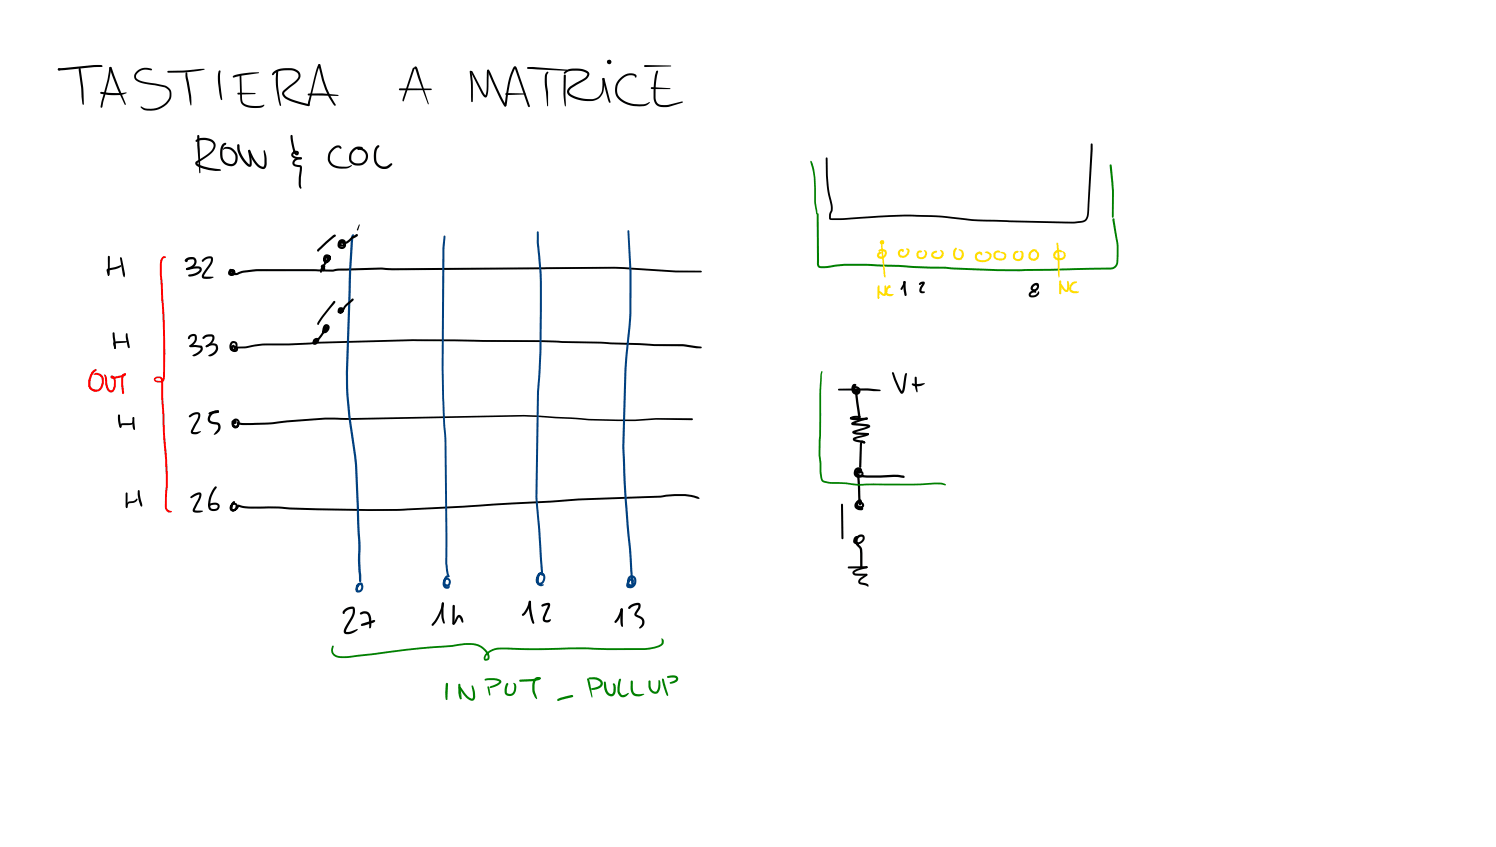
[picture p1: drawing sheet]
<svg xmlns="http://www.w3.org/2000/svg" width="449mm" height="254mm" viewBox="0 0 449 254" stroke-linecap="round" stroke-linejoin="round" font-family="sans-serif">
<g fill="#000">
<path d="M30.3 19.8l.2-.2 .2 .3-.2 .2zM95.6 19.3l.2-.1 .3 .3a29.3 29.3 0 0 0 4.6 11.9l-.1 .3-.4-.1a27.3 27.3 0 0 1-4.7-11.9zM193.3 19.6l8.1 .2-7.9 .3-.2-.1zM17.4 20.6l10.7-1.1h2.2l.4 .3-.2 .3-12.7 1-.4-.1zM23.7 20.5l.5 .2 .8 5.6 .2 5-.2 .2-.3-.4-.2-2.1-.2-2.7-.7-5.4zM32.8 20.2l.3-.1 .3 .3-.6 3.4-2.1 8.3-.3 .2-.2-.2 .2-1.5 1.8-6.6zM30.1 27.6l5.7 .3 2.1-.2 .1 .2a10.4 10.4 0 0 1-5.6 .6l-2.1-.4-.3-.3zM33 20.1l.4 .3-.2 .2-.4-.2zM32.9 20.1h.4l.3 .4 4.1 10.6-.1 .4-2.4-4.8-2.4-6.3zM41 21.4l1-.7 1.1-.3h1.4l.9 .2 .2 .2-.2 .3-1-.2a2.65 2.65 0 0 0-3.6 2.4l.1 .1a3.7 3.7 0 0 0 2.7 1.2l5.9 1.1a2.93 2.93 0 0 1 1.2 4.7 6.7 6.7 0 0 1-8.1 2.2l-.4-.5 .2-.2a6.3 6.3 0 0 0 8.2-2.2 2.3 2.3 0 0 0-1.2-3.5l-4-.7a7.2 7.2 0 0 1-4.9-1.7 1.8 1.8 0 0 1 .5-2.4zM50.3 21.3l4.6-.1 5.1-.5 1.4 .1a15.6 15.6 0 0 1-5.6 .9l-5.3 .1-.2-.1zM55.7 21.7l.5 .1 1.1 6.9v2.9l-.4-1.3-1.2-6.7z"/>
<path d="M65.6 21.3l.5-.1a33 33 0 0 0 .6 8.6l-.2 .2a18.7 18.7 0 0 1-1.1-6.5zM70 22.7l3.8-.8 3.5-.2 .4 .1-7.6 1.5-.3-.3zM71.3 27.9h5.2l.2 .1-.3 .2-4.9 .2-.2-.1zM71.9 22.4l.3-.1 .2 .2 .2 7a2.05 2.05 0 0 0 2.3 2.2l2.9 .1 1.4-.4 .1 .1-.7 .7-1.8 .2a4.7 4.7 0 0 1-4.4-1.4l-.3-1.4zM81.9 21.7a7.5 7.5 0 0 1 7-.8 2.06 2.06 0 0 1 1.3 1.9 2.06 2.06 0 0 1-1.2 1.8l-3.7 3.3a1.25 1.25 0 0 0 1.1 1.4l2.1 .8 4.3 1.2a.54 .54 0 0 1-.4 .5 .54 .54 0 0 1-.6-.1 13.6 13.6 0 0 1-6.8-2.7 1.25 1.25 0 0 1 0-1.8l3.2-2.6a2.11 2.11 0 0 0 1.3-2.3 2.36 2.36 0 0 0-2.3-1.2 6.1 6.1 0 0 0-4.9 1l-.2 .3-.4 .1-.1-.3zM82.9 21.1l.5 .1v.2v4.3l.9 5.9-.2 .2a18.9 18.9 0 0 1-1.3-6l-.1-2.4zM95.6 19.3h.4l.1 .2-.8 1.9-2.4 10.1-.4 .3-.3-.3 .2-1 2.4-9.2zM92.4 28.1a34.8 34.8 0 0 1 9.1 .4l-.1 .3h-.2l-8.6-.2h-.2zM119.7 26.6h9.6l.3 .2-.3 .2-9.4 .1-.2-.1zM124.4 20l.1-.1a.75 .75 0 0 1 .8 .8l3.3 10.4-.1 .2-3.1-8-.9-2.8 .2-.1-.2 .3-.3-.2zM123.8 20.4l.3-.1 .2 .3-3.4 9.8-.2-.2 .1-.7zM141 21.3l.4 .1 .4 2.9v6.1l-.2 .2-.3-.2z"/>
<path d="M141.3 21.3l.4 .1 3.9 7.3 .4-1.9 .1-5.5 .1-.4 .4 .1-.1 5.9-.3 1.6a.66 .66 0 0 1-.6 .7 .66 .66 0 0 1-.7-.5l-3.7-7.1zM146.2 21l.4-.1 .4 .7 3.4 7.3 1.5 2.7-.1 .3h-.3l-.3-.2-1.4-2.5-3.7-8zM154.2 20l.4-.1 .5 .6 3.9 11.3-.3 .3-.3-.2-4.1-11.5h.3l-1.5 3.8-1.1 7.2a.38 .38 0 0 1-.3 .5 .38 .38 0 0 1-.5-.3l1.1-6.5a14.8 14.8 0 0 1 1.9-5.1zM151.6 28l6.1 .2-5.8 .3-.3-.1zM158.2 20.2l1.9-.1 10 .8 .1 .2-.2 .1-11.6-.5-.3-.3zM164 21.6l.3-.1 .2 .2-.4 .8-.1 1.1 .4 4-.1 4.3-.9-7.6 .1-1.7zM169.2 21.7a5.2 5.2 0 0 1 4.6-1.1 3.1 3.1 0 0 1 3 1.5 2.75 2.75 0 0 1-2.1 2.4l-3.3 1.9a1.04 1.04 0 0 0-.7 1.1 1.04 1.04 0 0 0 .8 .9 9.7 9.7 0 0 0 7.7 .8l.6-.5 .7-1.1 .2-4 .3-.2 .3 .3-.2 3.2a4.1 4.1 0 0 1-5 3.4 7 7 0 0 1-5.9-2.4 1.72 1.72 0 0 1 .8-2l3.8-2.2a1.77 1.77 0 0 0 1.3-1.6 6.6 6.6 0 0 0-6.1-.4l-.6 .4-.3-.2zM169.2 22.4h.4l.1 .3-.1 9.2-.6-3.7zM180.8 23.4l.4 .1v.4h-.4zM180.8 23.5l.5 .1 1.8 6.9-.1 .3-.3-.1-.3-.7zM186 23.5a3.6 3.6 0 0 1 4.9-.9l-.1 .6h-.3l-.1-.4a4.2 4.2 0 0 0-5.2 5.2l.1 .2a5.8 5.8 0 0 0 4.8 3l2.8 .1 1.9-.7 .1 .2a2.71 2.71 0 0 1-2 1 9 9 0 0 1-6.9-1.6 4.4 4.4 0 0 1 0-6.7zM195.3 26.2l5.8 .4-5.6 .1-.3-.3z"/>
<path d="M196.8 21.4l.5-.2a27.2 27.2 0 0 0-.5 9.1 2.2 2.2 0 0 0 2.8 1.2l5-1.1 .3 .2-4.3 1.4a3.7 3.7 0 0 1-4.1-1.1l-.1-.2a21.2 21.2 0 0 1 .4-9.3zM58.8 42a4.1 4.1 0 0 1 5.8 1.2 3.8 3.8 0 0 1-2.3 3.7l-3.1 2 .4 .4a15.7 15.7 0 0 0 6.5 1.4l.1 .5a11.1 11.1 0 0 1-7.2-1.5 .8 .8 0 0 1-.1-1.3l2.2-1.4a4.8 4.8 0 0 0 3-3.3v-.1a1.72 1.72 0 0 0-1.8-1.5l-2.1-.1-1.3 .6-.3-.4zM59.2 40.6l.3-.1 .3 .3 .3 11-.2 .2-.1-.2-.6-8.2zM66.8 43.2l.8-.4 .3 .3-.2 .3a2.16 2.16 0 0 0-1 2.6 2.43 2.43 0 0 0 .8 2.6 2.43 2.43 0 0 0 2.7 .2 2.6 2.6 0 0 0-.1-3.2 2.6 2.6 0 0 0-3.1-.7l-.1-.1a1.47 1.47 0 0 1 2.2-.6 3.1 3.1 0 0 1 2.2 2.5 3.1 3.1 0 0 1-1.4 3.1 3.3 3.3 0 0 1-3.9-4.2l.2-1.3zM71.2 43.3h.5l.2 1.2a8.2 8.2 0 0 0 3 4.9l-.5-4.2 .3-.3 .4 .3 .4 3.7a.84 .84 0 0 1-.5 1.1 .84 .84 0 0 1-1-.4 9.1 9.1 0 0 1-2.8-5.1zM74.5 45h.5l1 2.1a4.2 4.2 0 0 0 3 2.9l.3-.8-.3-4 .2-.2 .2 .2a7.1 7.1 0 0 1 .4 4.9 1.15 1.15 0 0 1-2 .3l-.8-.7-1.1-1.4-1-2zM87.2 40.5l.2-.1 .4 .3a13 13 0 0 0 1.1 5.1l.1 .2 .1-.2-.7 .1-.4 .6 .5 .4 1 .2a.67 .67 0 0 1 1 .6 2.34 2.34 0 0 1-3.1-1.3v-.2a1.23 1.23 0 0 1 1-1 1.23 1.23 0 0 1 1.3 .6 .74 .74 0 0 1-.8 .8 .74 .74 0 0 1-.7-.8l-.8-2.9zM88.2 47.8l.9-.5h1.4v.4l-.7 .1a1.1 1.1 0 0 0-1.4 1.3l1.8 .5 .3 .3-.3 5.2 .3 1.3-.3 .2-.4-.5-.2-1 .4-5-1.3-.1a1.16 1.16 0 0 1-1-.9 1.16 1.16 0 0 1 .5-1.3zM99.5 44.6a1.76 1.76 0 0 1 2.9-.4l-.2 .5-.5-.4a2.86 2.86 0 0 0-2.6 2.1 2.86 2.86 0 0 0 1.3 3.1l1.4 .4 2 .1 1.6-.5 .2 .1-1.1 .8a7.8 7.8 0 0 1-4.4-.3 3.3 3.3 0 0 1-.6-5.5zM105.7 44.9l1.5-.9h1.3l.3 .4-.3 .3-.7-.1a2.44 2.44 0 0 0-2.2 1.4 2.44 2.44 0 0 0 .3 2.5 2.25 2.25 0 0 0 3 .1 2.25 2.25 0 0 0 .4-3 1.87 1.87 0 0 0-1.9-.6l-.2-.2a2.22 2.22 0 0 1 2.5 .3 2.22 2.22 0 0 1 .6 2.4 3 3 0 0 1-2.6 2.1 3 3 0 0 1-3-1.7l.2-1.9zM112.9 43.9l.6-.4 .3 .4a4.6 4.6 0 0 0-.2 5.4 2.35 2.35 0 0 0 2.5 .5l1.1-.8h.4v.5l-.7 .6a3.2 3.2 0 0 1-3.6-.1 3.2 3.2 0 0 1-1.2-3.4l.2-1.6zM107.7 67.3l.2 .2-.7 1.7-.2-.3z"/>
<path d="M69 80.8l.5-.1-.1 .9h-.4zM69 80.7l.5 .1v.5h-.5zM68.9 80.8l.6-.1 .1 .3-.5 1 .4-.2 .3-.5-.4 .5 .3 .3 .3-.5 .9 .3 1.7-.7 4.3-.5 23 .2 1.7-.4 12.7-.3 4 .2 66.1-.4 18.3 1.1 7.6 .1 .2 .2-.2 .3h-7.6l-18.3-1.1-66.1 .4-4-.2-12.7 .4-1.8 .3-22.9-.2-4.2 .5-1.1 .5a1.16 1.16 0 0 1-1.3 .2 1.16 1.16 0 0 1-.7-1.2 .7 .7 0 0 1 1.1 .2 .7 .7 0 0 1-.4 1l-.6 .2-.6-.1-.3-.4v-.6a.81 .81 0 0 1 .8-.9 .81 .81 0 0 1 .8 .9 .99 .99 0 0 1-.9 1 .99 .99 0 0 1-1.1-.8zM69.3 102.5a1.31 1.31 0 0 1 1.8 .3 1.31 1.31 0 0 1-.2 1.8 .84 .84 0 0 1-1 .7 .84 .84 0 0 1-.6-1.1v-.1a.55 .55 0 0 1 .5-.7 .55 .55 0 0 1 .6 .7l-.5-.2 .2 .1-.2 .7 .7-.8-.1-.9a.94 .94 0 0 0-1.1 .5 .94 .94 0 0 0 .3 1.2l1 .2 .1-.8 .1 .3-.1 .2a.46 .46 0 0 1-.5-.4 .46 .46 0 0 1 .3-.5 .46 .46 0 0 1 .5 .3l.3 .7a1.16 1.16 0 0 1-.9 .9 1.16 1.16 0 0 1-1.2-.4 1.96 1.96 0 0 1 0-2.7zM70.1 104.1l3.5-.2 5.3-.9h7.7l8.7-.5 28.6-.8 38.4 .3 17.9 .5 16.1 .7h8.6l5.3 .7 .3 .3-.3 .3-1.3-.1-4.2-.6h-8.4l-16.1-.8-17.9-.4-38.4-.3-28.6 .7-8.7 .6h-7.9l-5.2 .9h-3.2zM69.5 126.3l.2-.2 .2 .2 .2 1.1 .4 .4 .5-.1 .3-.9-.2-.5-.5-.2-.3 .4v1l.6 .1 .2-.9 .3-.1 .3 .3v.5a1.14 1.14 0 0 1-1.6 .7 1.14 1.14 0 0 1-.4-1.7 1.22 1.22 0 0 1 1.8-.7 1.22 1.22 0 0 1 .3 1.9l-.7 .8h-.9a1.54 1.54 0 0 1-.8-1.5zM71.1 126.8l.5-.1v.4l-.5 .1zM71.3 126.6l1.9 .3 7.3-.2 5.6-.6 11.4-.9 8.4 .2 51.3-1 17.7 1a148.4 148.4 0 0 0 21.9 0h10.8l.3 .3-.3 .3-10.8-.1a140.9 140.9 0 0 1-25.7-.3l-13.9-.7-51.3 1-8.3-.1-11.4 .9-4.8 .5-6.5 .3-3.5-.2-.3-.4zM69.7 150.5l.5-.3 .3 .4-.6 1v1.2l.4-.1 .3-.5v-.7l-.3-.1a.91 .91 0 0 0-.7 1.2l.4 .1a2.02 2.02 0 0 0 1.4-1.3l.1-.1a13 13 0 0 0 5.4 .6h6.6l3.4 .3a565.2 565.2 0 0 0 33.6 .4l44.7-2.5 8.3-.6 24.6-.9a25.2 25.2 0 0 1 11.2 .4l.6 .4-.2 .2a21.1 21.1 0 0 0-11.6-.4l-24.5 .9-8.3 .6-44.8 2.5a368.5 368.5 0 0 1-33.6-.4l-3.4-.3h-9.4l-2.6-.6 .2-.1a1.59 1.59 0 0 1-1 1.4 1.59 1.59 0 0 1-1.8-.5 1.3 1.3 0 0 1 .6-1.7 1.3 1.3 0 0 1 1.7 .5 1.32 1.32 0 0 1-.4 1.5 1.32 1.32 0 0 1-1.5 .1 2.66 2.66 0 0 1 .4-2.6z"/>
<circle cx="17.8" cy="20.8" r=".38"/>
</g>
<g fill="#000">
<path d="M182.3 18.2h.5l-.2 .6-.4-.4z" fill-rule="evenodd"/>
<path d="M182.3 18.2h.5v.4l-.5 .3z" fill-rule="evenodd"/>
<path d="M70.3 126.4l.2 .2-.1 .1z" fill-rule="evenodd"/>
<circle cx="182.7" cy="18.5" r=".34"/>
<circle cx="182.7" cy="18.6" r=".71"/>
<circle cx="70.3" cy="126.5" r=".71"/>
<circle cx="70.4" cy="126.5" r=".12"/>
</g>
<g fill="#004080">
<path d="M105.6 70.4l.3-.2a.66 .66 0 0 1 .1 1l-.6 9.8-1 34.8a158 158 0 0 0 2.4 20.9l1.4 26.7-.1 4.7 .3 6.1-.4 .4-.3-.4-.3-6.1 .1-4.7-.6-13.2a100.1 100.1 0 0 0-1.4-17.9 134.4 134.4 0 0 1-1.7-16.9l.9-34.4 .5-9.1z"/>
<path d="M107.1 175.1l.2-.1a1.19 1.19 0 0 1 1.5 .2 1.19 1.19 0 0 1 0 1.6l-.7 .8a.95 .95 0 0 1-1.3-.2 .95 .95 0 0 1 0-1.2 1.65 1.65 0 0 1 1.7-1.5l.2 .5-.8 .3-.6 1.5h.5l.4-.4 .1-.9-.5-.2-.4 .5-.2 .7 .3 .3-.1 .2-.5-.1-.2-.4 .1-1z"/>
<path d="M133.1 70.7h.4l.1 .2-.3 4.1-.3 35.8 .4 12.9 .5 8.2 .3 37 .6 3.9-.3 .3-.5-1-.4-3.2-.3-37-.5-8.2-.3-12.9 .2-35.8z"/>
<path d="M133.6 172.8l.5-.3 .6 .1a.44 .44 0 0 1-.1 .4 .44 .44 0 0 1-.4 .2l-.5 .7-.1 1 .5 .4 .5-.4v-.7l-.6-.3-.4 .4-.2 1 .3 .6h.8a.29 .29 0 0 1 .5-.1 .29 .29 0 0 1-.2 .5 1.27 1.27 0 0 1-1.5 0 1.27 1.27 0 0 1-.5-1.3l.1-.7a1.26 1.26 0 0 1 1.8-.9 1.26 1.26 0 0 1 .3 2.1 1.18 1.18 0 0 1-1.6 .2 1.18 1.18 0 0 1-.4-1.5z"/>
<path d="M161.1 69.4h.2l.3 .3v3.1l.9 12.1-.1 20.5-.7 12.2-.5 31.5 1.7 23.1-.1-.2 .2 .3-.3 .3-.4-.6-1.7-22.9 .5-31.5 .7-12.2 .1-11.5v-11.8l-.9-9.3z"/>
<path d="M162.5 172.1h.4v.4h-.5z"/>
<path d="M161.6 171.8a.74 .74 0 0 1 .9-.2 .74 .74 0 0 1 .4 .9h-.4l-.3-.3-.6 .7-.3 1.4 .6 .4a1.51 1.51 0 0 0 .8-2.3h-.5l-.4 .4-.2 1.9 .4 .4 1.1 .3a1.26 1.26 0 0 1-1.3 .3 1.26 1.26 0 0 1-.8-1.1 3.3 3.3 0 0 1 .4-2.4 1.26 1.26 0 0 1 1.7-.3 1.26 1.26 0 0 1 .5 1.6 1.56 1.56 0 0 1-.9 1.7 1.56 1.56 0 0 1-1.8-.3 2.85 2.85 0 0 1 .7-3.1z"/>
<path d="M188.3 69.1h.4a193.6 193.6 0 0 1 .7 25.6l-1.5 16.1-.6 23.1 .1 2.7a399.4 399.4 0 0 0 2.1 30.9l.5 7.2-.3 .4-.3-.2-.1-.6-.4-6.7a417.9 417.9 0 0 1-2.2-33.7l.6-23.1 1.5-16.1a195.2 195.2 0 0 0-.6-25.4z"/>
<path d="M188.6 172.9a1.36 1.36 0 0 1 1.5-.3 1.36 1.36 0 0 1 .8 1.3 1.96 1.96 0 0 1-2.6 2.4 1.37 1.37 0 0 1 .1-2.3l.6-.5a.89 .89 0 0 1 1.1 .3 .89 .89 0 0 1-.1 1.1l-.5 .2v-1h-.3l-.6 .8-.1 .7h1l.7-.8-.1-1.2-.3-.3-.5-.1a1.52 1.52 0 0 0-.5 1.9l.6 .1 .6-.4 .2 .5-.6 .5a1.13 1.13 0 0 1-1.3-.2 1.13 1.13 0 0 1-.2-1.3z"/>
<circle cx="189.7" cy="174.8" r=".3"/>
</g>
<path d="M95.4 74.6l4.5-4 .4-.3 .4 .1-.1 .6-4.9 4.2v-.2l-.1 .4-.2 .1a.46 .46 0 0 1-.3-.4 .46 .46 0 0 1 .3-.5zM101.7 72.1l.7-.4 .7 .1a1.08 1.08 0 0 1 .4 1.7 1.08 1.08 0 0 1-1.7 0l.2-.9 .8-.4 .3 .4-.5 .2-.2 .5 .6-.2 .1-.6-.7-.1-.4 .4-.1 .8 .5 .4 .6-.1 .2-.6-.6-.5a.73 .73 0 0 1 .8-.2 .73 .73 0 0 1 .4 .8l-.1 .5-.4 .5-1.2 .2a1.48 1.48 0 0 1-.4-2.5zM102.7 72.5h1.1l1.7-1.5 1.4-.8 .4 .1-.1 .5-1.4 .8-1.7 1.4-1.3 .1zM102.7 72.5l.5 .1-.1 .4-.5-.1zM100 90.3h.5v.5l-3.6 4.5-1.3 2.1h-.3l-.1-.4 .5-1zM97.3 76.6a1.19 1.19 0 0 1 1.7 .1 1.19 1.19 0 0 1-.2 1.7 .97 .97 0 0 1-1.3 .3 .97 .97 0 0 1-.4-1.3 .97 .97 0 0 1 1.4-.3l.1 .9-2.1 3.5a.34 .34 0 0 1-.5 .1 .34 .34 0 0 1 .1-.5l1.9-3.3-.1-.4-.1 .1-.1 .8 .4-.1 .3-.4 .1-.7-.5-.1-.3 .2v.7l.6-.1 .3-.6h-.7a.66 .66 0 0 1 .4-.6 .66 .66 0 0 1 .7 .1 1.19 1.19 0 0 1-.3 1.7 1.19 1.19 0 0 1-1.7-.5v-.7zM96.4 80.4a.35 .35 0 0 1 .6 0 .35 .35 0 0 1-.2 .5h-.5zM101.6 92.3l.3-.1a.91 .91 0 0 1 1.2 .3 .91 .91 0 0 1-.3 1.2 .91 .91 0 0 1-1.2-.1l.4-.9 .5-.2 .3 .3-.6 .6h.2l.1-.6h-.5l-.1 .7 .5-.4 1.3-1.8 1.8-1.7h.5v.4l-1.9 1.7-.9 1.4a1.28 1.28 0 0 1-1.6 .8 1.12 1.12 0 0 1 0-1.6zM94 102l.3-.1 .2 .3-.3 .3zM94.2 101.7a.89 .89 0 0 1 1.2-.1 .89 .89 0 0 1 .1 1.3 .89 .89 0 0 1-1.3 0l-.3-.5 .1-.5 .5 .1v.3l.3 .1 .4-.5-.6 .2-.3 .7h.3l.3-.5-.3 .3a.42 .42 0 0 1 0-.7 .42 .42 0 0 1 .7 .2 .86 .86 0 0 1-.4 1.2 .86 .86 0 0 1-1.1-.3 .86 .86 0 0 1 .3-1.2zM97.2 97.5a1.07 1.07 0 0 1 1.6 .2 1.07 1.07 0 0 1-.3 1.5 1.07 1.07 0 0 1-1.8 .4 1.09 1.09 0 0 1 .3-1.4 1.09 1.09 0 0 1 1.3 0l-.1 .5-2.8 3.5a.53 .53 0 0 1-.5 .4 .53 .53 0 0 1-.5-.5l1-.7 2.3-3.1 .2 .2-.4 .2-.2 .6 .6-.3 .3-1-.5-.1-.6 .9a.9 .9 0 0 1 .1-1.3z" fill="#000"/>
<g fill="#000">
<path d="M96.9 79.8l.2 .2-.2 .2-.2-.2z" fill-rule="evenodd"/>
<path d="M96.8 79.7h.3v.3h-.4z" fill-rule="evenodd"/>
<path d="M96.7 79.8l.4-.1 .1 .3-.4 .1z" fill-rule="evenodd"/>
<circle cx="96.9" cy="80" r=".71"/>
<circle cx="96.9" cy="80.7" r=".71"/>
</g>
<g fill="#008000">
<path d="M245.1 64l.2-.1 .2 .3 .1 14.9 .3 .7h2l5.3-.7h6l26.3 1.1a614.6 614.6 0 0 0 47.5 .1l.8-.2 .5-.3 .5-.7 .1-.8 .1-4.7-1.3-7.4v-.4l.3-.4 .3 .4 1.1 7.2 .1 5a2.42 2.42 0 0 1-2.5 2.8l-17.8 .4a329.9 329.9 0 0 1-30.9-.5l-23.9-1h-7.1l-2.8 .3a9.7 9.7 0 0 1-4.9 .2l-.4-.4-.2-.7z"/>
<path d="M243 48.4l.2-.2 .2 .1 .3 .6 .9 4.3 .1 7.4 .5 2.9-.2 .8-.2-.2-.5-3.3-.3-7.9z"/>
<path d="M332.9 49.4h.4l.2 .3 .6 7.6v7.7l-.3 .3-.3-.3 .1-7.5z"/>
</g>
<path d="M247.8 47.3l.2-.1 .2 .3 .3 8 1.2 5.7a5 5 0 0 1-.5 3.4v.9l8.9-.4a126.2 126.2 0 0 1 16.2-.7 163 163 0 0 1 19.2 1.4l26 .7 4.7-.2a1.93 1.93 0 0 0 1.9-2.3l1.1-20.7 .2-.3 .3 .3 .1 1.5-1.1 18.9a2.61 2.61 0 0 1-2.5 3.1l-4.7 .2-21.3-.5a100.3 100.3 0 0 1-16.3-1.3l-8.2-.3a149 149 0 0 0-18.3 .9l-3.2 .2-3.3-.1a2.26 2.26 0 0 1 0-2.3l.3-.6v-1.1l-1-4.4-.4-4.6z" fill="#000"/>
<g fill="#fd0">
<path d="M263.6 75l.6-.3 1 .1a1.58 1.58 0 0 1 .5 2.1 1.58 1.58 0 0 1-2.1 .6l-.5-.4v-.7a.88 .88 0 0 1 .5-.8 .88 .88 0 0 1 1 .2l-.8 .6-.1 .3 .3 .2a.96 .96 0 0 0 1.2-.3 .96 .96 0 0 0-.1-1.2l-.9-.1-.5 .2-.2-.3z"/>
<path d="M269.7 75l.4-.3a.57 .57 0 0 1 .8 0 .57 .57 0 0 1-.1 .9l-.2-.4-.6 .4v.6l.3 .4a1.39 1.39 0 0 0 1.8-1.6l-.3-.3a.67 .67 0 0 1 .9 0 .67 .67 0 0 1 0 .9 1.77 1.77 0 0 1-1.4 1.7 1.77 1.77 0 0 1-2-1.1l.1-.7z"/>
<path d="M275.2 75.4l1-.3 .4 .3-.3 .3-.6 .1-.2 .4 .1 .7 .8 .2 .6-.1 .3-.4 .2-.5-.1-.6a.29 .29 0 0 1-.2-.3 .29 .29 0 0 1 .3-.3 .29 .29 0 0 1 .3 .3 1.61 1.61 0 0 1-.7 2.4 1.61 1.61 0 0 1-2.2-1.2z"/>
<path d="M279.6 75.6l.7-.3h.7l-.1 .5-.8 .3-.1 .5 .6 .4h1.1l.5-.2 .3-.7-.2-.6-.4-.4a1.01 1.01 0 0 1 1.2 .5 1.01 1.01 0 0 1-.2 1.3 2.05 2.05 0 0 1-3.6-.5z"/>
<path d="M286.5 74.4h.4v.4a2.16 2.16 0 0 0-.2 2.2l.4 .3a.92 .92 0 0 0 1.4-.8l-.1-.9-.9-.7a1.13 1.13 0 0 1 1.6 1 1.64 1.64 0 0 1-.8 2 1.64 1.64 0 0 1-2.1-.5 2.6 2.6 0 0 1 .3-3z"/>
<path d="M292.8 75.9a1.02 1.02 0 0 1 1-.4 1.02 1.02 0 0 1 .9 .7l-.3 .4-.4-.5h-.3l-.6 .5a1.06 1.06 0 0 0 1.2 1.4 1.83 1.83 0 0 0 2.6-1.3l-.5-.6-1-.5 1.1-.1a1.47 1.47 0 0 1 1 1.6 1.47 1.47 0 0 1-1.3 1.3 2.77 2.77 0 0 1-3.7-.8l-.1-1z"/>
<path d="M298.4 75.5l.9-.4h.5l.3 .3-.4 .4h-.8l-.3 .5a1.1 1.1 0 0 0 .4 1.1 1.1 1.1 0 0 0 1.1 .1l.8-.1 .4-.8-.2-.4-1-.5a1.17 1.17 0 0 1 1.4 .2 1.17 1.17 0 0 1 .2 1.4l-.1 .2a2.31 2.31 0 0 1-3.6-.6v-.8z"/>
<path d="M304.3 75.5l.9-.3 .3 .3-.7 .4-.3 .5a.96 .96 0 0 0 .7 1.3 .96 .96 0 0 0 1.1-.8v-1.1l-.4-.3a.67 .67 0 0 1 .8-.2 .67 .67 0 0 1 .3 .8v.8a1.6 1.6 0 0 1-2.4 1.2 1.6 1.6 0 0 1-.3-2.6z"/>
<path d="M309 75.4l.9-.6 1 .1v.4l-.9 .1a1.09 1.09 0 0 0-1 1.1 1.09 1.09 0 0 0 1 1.1l.7-.3 .3-.5v-.8l-.5-.6a1.02 1.02 0 0 1 1.1 .4 1.02 1.02 0 0 1 0 1.1 1.63 1.63 0 0 1-2.4 1.1 1.63 1.63 0 0 1-.2-2.6z"/>
<path d="M316.4 75.4a1.5 1.5 0 0 1 1.7-.4l.5 .4-.1 .2h-1.3a.93 .93 0 0 0-.7 1.1 .93 .93 0 0 0 1.2 .7l.8-.1 .5-.4v-.9l-.5-.6a1.19 1.19 0 0 1 1.1 .7 1.19 1.19 0 0 1-.2 1.3l-.7 .5-1 .1a1.52 1.52 0 0 1-1.7-.8 1.52 1.52 0 0 1 .4-1.8z"/>
<path d="M264.3 72.9l.2-.2 .1 .2 1.1 10.1-.3 .2-.3-.6z"/>
<path d="M263.4 85.6l.4 .2-.1 3.6-.2 .2-.2-.2z"/>
<path d="M263.5 89.1l.2 .3-.2 .2-.2-.2z"/>
<path d="M263.3 87.3l.5-.1 1.4 .9 .1-2.3 .3-.2a2.8 2.8 0 0 1 .2 2.6 .77 .77 0 0 1-.6 .6 .77 .77 0 0 1-.8-.4l-.9-.7 .2-.1v1.8l-.2 .2-.2-.2z"/>
<path d="M266.2 85.9l.3-.2a.37 .37 0 0 1 .5-.1 .37 .37 0 0 1 .2 .4 .31 .31 0 0 1-.3 .4 .31 .31 0 0 1-.3-.4l.3 .1a1.54 1.54 0 0 0-.6 1.9l1.3 .2a.28 .28 0 0 1 .4 .3 .28 .28 0 0 1-.4 .2 1.58 1.58 0 0 1-2-.6 2.36 2.36 0 0 1 .6-2.2z"/>
<path d="M317 72.8l.4 .2 .4 3.7v6.1l-.2 .4-.2-.4z"/>
<path d="M317.8 84.2l.2-.1 .3 .3v3.6l-.2 .2-.4-.5z"/>
<path d="M317.9 85.1l.2-.1 .3 .3-.1 2.7-.2 .2-.3-.2z"/>
<path d="M317.9 85.1h.4l1.1 1.5 .5 .3 .1-2.5 .3-.2 .4 .8v1.5a.96 .96 0 0 1-.8 1 .96 .96 0 0 1-1.1-.7l-.9-1.3z"/>
<path d="M321.5 84.8l.8-.4h.6l.2 .2-.9 .4a1.23 1.23 0 0 0-.9 1 1.23 1.23 0 0 0 .5 1.2l1.7 .2a.54 .54 0 0 1-.6 .6h-.8a1.6 1.6 0 0 1-1.5-1.3 1.6 1.6 0 0 1 .8-1.7z"/>
<circle cx="318.1" cy="88" r=".26"/>
</g>
<g fill="#fd0">
<path d="M264.4 72.7l.2-.2 .2 .2-.2 .2z" fill-rule="evenodd"/>
<path d="M264.4 72.6l.2-.1 .2 .2-.2 .2z" fill-rule="evenodd"/>
<circle cx="264.6" cy="72.7" r=".71"/>
</g>
<g fill="#000">
<path d="M55.6 77.7a2.02 2.02 0 0 1 3.3 .2 2.49 2.49 0 0 1-2.3 3h-.7a1.09 1.09 0 0 1 1.1-.9 1.35 1.35 0 0 0 1-2.2h-1.1l-.8 .5-.1-.4 .3 .4a.47 .47 0 0 1-.7 .2 .47 .47 0 0 1 0-.8zM60.7 77.8a2.15 2.15 0 0 1 3.1-.5l.1 .8-.3 1-2.4 3.8 2.7 .1 .1 .3a4.4 4.4 0 0 1-2.9 .3 1 1 0 0 1-.2-1.8l2-2.8 .4-1.1a.41 .41 0 0 0-.2-.5 .41 .41 0 0 0-.5 .1l-.9 .4-.7 .6a.35 .35 0 0 1-.4-.2 .35 .35 0 0 1 .1-.5zM55.8 80.5l3.5-.6a1.04 1.04 0 0 1 1.2 .7 1.04 1.04 0 0 1-.5 1.2 4.4 4.4 0 0 1-3.5 1l-.1-.2 .3-.3a3.5 3.5 0 0 0 3.1-1.3v-.4l-.5-.1-3.2 .5-.2-.1zM271.1 84.4a.54 .54 0 0 1 .5 .3 .54 .54 0 0 1-.2 .7l-.8 1.4-.4 .1-.1-.3zM271.2 84.3l.4 .3-.2 .3-.4-.3zM271.1 84.4h.4l.1 .2 .4 3.8-.4 .4-.3-.3-.3-1.6zM275.7 85l.3-.3a.74 .74 0 0 1 1.1-.2 .74 .74 0 0 1-.1 1.2l-.5 .8-.1 .8 1 .2a.95 .95 0 0 1-1.5 .1l-.2-.5 .2-.9 .9-1.4 .2 .3-1.1 .4-.3-.3zM309 87.5a1.25 1.25 0 0 1 1.9 0l-.3 .3-1 .1-.4 .6a1.69 1.69 0 0 0 1.9-.6l.4-.6a1.11 1.11 0 0 1-.9 1.8l-1.3 .1a.88 .88 0 0 1-.7-.7 .88 .88 0 0 1 .4-1zM309.6 85.4a1.05 1.05 0 0 1 1-.6 1.05 1.05 0 0 1 1 .7l-.3 .2-.3-.3 .1 .1-.8 .2-.4 .5-.1 .4 .5 .1 .5-.2 .4-.7-.4-.2a.58 .58 0 0 1 .9 .1 .58 .58 0 0 1-.2 .8l-.7 .7-.9 .1a1.04 1.04 0 0 1-.8-.8 1.04 1.04 0 0 1 .5-1.1zM56.7 100.7a1.3 1.3 0 0 1 1.3-.6 1.3 1.3 0 0 1 1 .8 2.93 2.93 0 0 1-1.7 3.1l.1-.2-.3 .3a.47 .47 0 0 1-.3-.6 .47 .47 0 0 1 .6-.3 1.71 1.71 0 0 0 .8-2.4l-.9 .2-.6 .7-.3-.3zM56.9 103.6l1.8-.2 1.7 .3 .2 .3-.3 .3-3.1-.2-.4-.1zM60.1 103.8a.8 .8 0 0 1 .7 1.2 3.6 3.6 0 0 1-2.9 1.8l-.2-.2 .1-.2 1.2-.6 1-.8z"/>
<path d="M60.8 101.1a3.1 3.1 0 0 1 2.9-.8 1.43 1.43 0 0 1 0 2.5l-1.4 1.2a.34 .34 0 0 1-.4 .1 .34 .34 0 0 1-.1-.4l.2-.2a2.2 2.2 0 0 0 1.6-2.5h-1.5l-1.1 .7-.3-.4zM61.8 103.6a3.1 3.1 0 0 1 3.2-.4 1.98 1.98 0 0 1-.4 2.9 1.62 1.62 0 0 1-2.2 .6 3.5 3.5 0 0 0 2.4-2.1l-.3-.9-1.2-.1-1.3 .5-.3-.2zM56.7 124.6l.6-.4a1.84 1.84 0 0 1 2.7-.1l-.1 1.5-2 3.9 1 .1 1.2-.3 .1 .2a2.53 2.53 0 0 1-2.4 .7l-.5-.4v-.6l1.6-3a2.13 2.13 0 0 0 .5-1.9l-1.1 .1-1.4 .8-.3-.4zM62.7 123.7l2.7-.6 .3 .3-.4 .4-2.4 .5-.4-.3zM65.1 123.2h.5v.5l-.5-.1zM63.1 124a2.5 2.5 0 0 1 2.4-.9l.2 .3-.4 .3a1.87 1.87 0 0 0-2.1 2.5l1.9 .4a1.62 1.62 0 0 1 .6 2.8l-.9 .8-.6 .2-.1-.1 1.1-1.5 .2-.6-.2-.8-.8-.1a1.81 1.81 0 0 1-2-1.1 1.81 1.81 0 0 1 .7-2.2zM57.2 148.9l.9-.6a1.87 1.87 0 0 1 2.2-.4 3.3 3.3 0 0 1-.9 3.1l-1 2.1h2.3l.2 .2a3.3 3.3 0 0 1-2.8 .3l-.3-.4 .1-.6 1.6-3.1 .3-1.2-2.4 1.1-.3-.1zM64.4 145.9h.5l.1 .4a8.9 8.9 0 0 0-2 4.9v.2a1.1 1.1 0 0 0 1 1.4 1.1 1.1 0 0 0 1.2-1.2l-.2-.1a2.68 2.68 0 0 0-2.2 .3l-.2-.1a1.72 1.72 0 0 1 2.4-.9 1.29 1.29 0 0 1 .8 1.6 1.29 1.29 0 0 1-1.6 .9 1.68 1.68 0 0 1-1.8-2.4l.6-2.4zM103.1 183a2.89 2.89 0 0 1 3.2-.9 4.2 4.2 0 0 1-.9 4.1l-1.4 2.5-.1 .8a5.4 5.4 0 0 0 3.3-.9l.1 .2a4 4 0 0 1-3.7 1.3 1.18 1.18 0 0 1-.2-1.9l1.4-2.3a4.1 4.1 0 0 0 1-3.3 2.85 2.85 0 0 0-2.4 1.1v.1a.38 .38 0 0 1-.6 .1 .38 .38 0 0 1 .1-.6zM108.1 183.7l.5-.3a1.96 1.96 0 0 1 2.7 2.1v2.3l-.3 .7-.3-.3-.1-2.9a1.23 1.23 0 0 0-1.7-1.2l-.9 .1zM108.4 187.1l3.8-1.2 .4 .3-.7 .5-2.6 .9h-1zM132.6 180.8l.2-.1a1.94 1.94 0 0 1-.1 2.3l-1.7 3.4-1 1.2h-.5v-.4l.7-.8a12.1 12.1 0 0 0 2.3-5.4z"/>
<path d="M132.6 180.8h.5l-.1 .4h-.4zM132.6 180.8h.5v.2v3.9l.3 1.9-.2 .2a7.2 7.2 0 0 1-.8-5zM137.2 184.6a1.03 1.03 0 0 1 1.1 0 1.03 1.03 0 0 1 .5 .9l.1 1.2-.4-.2-.8-1.4-1.1 1.9a.34 .34 0 0 1-.5 .3 .34 .34 0 0 1-.1-.6zM135.8 181.5h.5l.1 .2v5.3l-.4 .4-.3-.5zM158.7 180.2a.52 .52 0 0 1 .6 .3 .52 .52 0 0 1-.2 .7 5.8 5.8 0 0 1-2.3 3.5l-.3-.3a8.4 8.4 0 0 0 2.2-4.2zM158.7 180.2h.5l.1 .3 .1 2.6 .9 3.7-.3 .3-.4-.4a13.1 13.1 0 0 1-.9-6.5zM162.5 181.3a1.94 1.94 0 0 1 2.5-.2l-.1 1-1.4 3.2v.5l.7 .2 .9-.3 .2 .2a1.28 1.28 0 0 1-1.6 .7 1.28 1.28 0 0 1-.8-1.6l1.4-3.7 .2 .2-1.8 .4-.3-.3zM186.2 182.6l.3-.2 .3 .4-.7 2-1.2 1.9-.3 .1-.3-.3a9.4 9.4 0 0 0 1.9-3.9zM186.2 182.6l.5-.1 .1 .4 .1 4.8-.3 .3-.2-.2a11 11 0 0 1-.3-4.9zM188.7 181.8a2.51 2.51 0 0 1 3.4-.6l-.1 1.3-1.1 1.7 1.2 .6a1.96 1.96 0 0 1 1.2 2 1.96 1.96 0 0 1-1.4 1.7l-.2-.2a2.09 2.09 0 0 0 .9-2l-.3-.6-1-.5a.95 .95 0 0 1-.9-.5 .95 .95 0 0 1 .1-1l.9-1.5v-.7a4.1 4.1 0 0 0-2.7 1.1l-.3-.3z"/>
<circle cx="186.5" cy="182.8" r=".35"/>
</g>
<g fill="#f00">
<path d="M49.2 77l.2-.2 .3 .4-.4 .1z"/>
<path d="M48.6 77.1l1-.2v.4l-.6 .2a3.6 3.6 0 0 0-.5 2.5l1 19v14a1.57 1.57 0 0 1-.6 1.5 1.57 1.57 0 0 1-1.7 .2 .93 .93 0 0 1-1-1.1 .93 .93 0 0 1 1.2-.7 1.39 1.39 0 0 1 1.5 1.9l.1 6 1.1 17 .2 8.1a20.7 20.7 0 0 0-.2 6.4l.4 .6 1.1 .5a1.43 1.43 0 0 1-1.5 0 1.43 1.43 0 0 1-.6-1.4l.2-9.3-1.3-21.9v-6.4a.87 .87 0 0 0-.6-1 .87 .87 0 0 0-1.1 .6l.8 .2 1-.1 .4-1.1v-14l-.8-15.1a12.2 12.2 0 0 1 .3-6.5z"/>
<path d="M27.8 111.2l.8-.6 .4 .3a5.4 5.4 0 0 0-1.9 4.7 1.67 1.67 0 0 0 1.8 1.2 1.67 1.67 0 0 0 1.5-1.4 2.12 2.12 0 0 0-.5-2.7l-1.8-.4a1.56 1.56 0 0 1 2.6 .3 3.4 3.4 0 0 1-1.2 4.8 2.46 2.46 0 0 1-2.6-.8 2.46 2.46 0 0 1-.4-2.6l.6-1.7z"/>
<path d="M31.3 112.3l.4 .1 .3 .6 .2 1.8a2.03 2.03 0 0 0 1.1 2.3 1.44 1.44 0 0 0 .8-1.6l.1-.9a1.48 1.48 0 0 0-.7-1.4l.1-.2 2.7-.4 1.2-.6 .2 .4a6 6 0 0 1-4.3 1.1 .52 .52 0 0 1 0-.9 .52 .52 0 0 1 .8 .3 4 4 0 0 1-.3 4.6 1.43 1.43 0 0 1-2.1-1.3z"/>
<path d="M37.2 112l.5 .1v.4l-.5-.1z"/>
<path d="M36.8 112.3l.6-.3 .3 .3-.7 .7a13 13 0 0 0 .2 4.9l-.1 .2h-.4a9.7 9.7 0 0 1-.3-4.9z"/>
</g>
<g fill="#008000">
<path d="M99.6 193.8l.2-.2 .3 .1-.2 .9a2.05 2.05 0 0 0 2.7 2.2l2.8-.2a442.9 442.9 0 0 1 31.1-3.3l2.8-.4a6.8 6.8 0 0 1 6.9 2.5 1.66 1.66 0 0 1 .1 2.6 .84 .84 0 0 1-1.1-.1 .84 .84 0 0 1 0-1.2 5.8 5.8 0 0 1 5.7-2.5h1.7a225.2 225.2 0 0 0 21.6-.1l8.2 .3h11.1l2.8-.5 1.6-.6a1.02 1.02 0 0 0 .6-1.3l-.2-.4a.92 .92 0 0 1 .9 .6 .92 .92 0 0 1-.3 1l-.2 .2a7.6 7.6 0 0 1-5.2 1.5l-22.4-.2a224.4 224.4 0 0 1-20.2 .1 5.6 5.6 0 0 0-5.1 1.9l-.2 .9 .6-.2a4.7 4.7 0 0 0-4.9-4h-1.9l-3.8 .6a444.8 444.8 0 0 0-30.7 3.3 6.1 6.1 0 0 1-4.8-.7l-.7-1.3z"/>
<path d="M133.8 204.9h.5l.1 .2-.2 4.6-.2 .2-.3-.2-.2-2z"/>
<path d="M137.5 205.1l.3-.1 .3 .3 .3 4.2-.2 .2-.4-.4-.2-1.1z"/>
<path d="M138.2 209.3l.2 .2-.2 .2-.2-.2z"/>
<path d="M137.7 206.1l.2-.2 .3 .3 .2 3.1-.2 .4-.1-.2v-1.1z"/>
<path d="M137.8 205.9l.4 .3-.2 .3-.4-.3z"/>
<path d="M137.7 206l.5 .1 1.4 1.9a3.2 3.2 0 0 0 2 1.5l.3-.6-.5-3.1 .2-.3 .3 .2 .5 1.5 .1 1.7a1.12 1.12 0 0 1-.7 1.2 1.12 1.12 0 0 1-1.3-.4l-1.4-1.3-1.3-1.9z"/>
<path d="M146.3 205.9l.5 .1 .3 2.4-.2 .2-.2-.1z"/>
<path d="M145.5 203.5a7.1 7.1 0 0 1 4.5 .4l.4 .5-.4 .7-.8 .6-2.1 .6-.2-.2 .1-.3 1.9-.7 .9-.7-1.7-.4-2.5 .1-.3-.3z"/>
<path d="M151.9 205l.3-.2a.85 .85 0 0 1-.1 1.3 1.52 1.52 0 0 0 .1 1.8 1.28 1.28 0 0 0 2-1v-1.2l-.3-.7a.57 .57 0 0 1 .7 0 .57 .57 0 0 1 .2 .6v1.4a1.77 1.77 0 0 1-2.2 1.7 1.77 1.77 0 0 1-1.2-2.6z"/>
<path d="M155.8 203.9l5.8-.5 .3-.3a.51 .51 0 0 1 .1 .7 .51 .51 0 0 1-.6 .2l-5.4 .5-.2-.1z"/>
<path d="M160.4 203.4a1.2 1.2 0 0 1 1.8 0l-.5 .2a1.09 1.09 0 0 0-1.3 1.3v2.3l.7 2.3-.2 .1a4.9 4.9 0 0 1-1.2-4.2l.2-1.2z"/>
<path d="M167.3 209.6l4.1-1.2 .5 .1 .1 .3-.4 .3-4.1 1.1-.4-.3z"/>
<path d="M176.2 203.5l.5 .1 .3 1.2 .7 4.2-.1 .2-1.1-3.7z"/>
<path d="M176.6 203.3l1.3-.2a2.33 2.33 0 0 1 2.9 2l-.3 .8-.8 .5a2.83 2.83 0 0 1-2.3 .4v-.4l2.4-.8 .3-.6-.1-.5a2.78 2.78 0 0 0-2.1-.8h-1.1h-.2z"/>
<path d="M181.2 204.5l.2-.1 .3 .2 .2 1.4a1.81 1.81 0 0 0 1.6 2.1l.5-.7v-1.5l-.2-.7a.48 .48 0 0 1 .6-.2 .48 .48 0 0 1 .2 .6 3.2 3.2 0 0 1-.4 2.9 1.88 1.88 0 0 1-2.9-1.7z"/>
<path d="M185.7 203.7l.3-.2 .3 .3-.3 1.1a3.4 3.4 0 0 0 .3 3.3l.8 .2 1.4-.6 .1 .2-.7 .7a1.75 1.75 0 0 1-2 .1 1.75 1.75 0 0 1-.7-1.9z"/>
<path d="M189.3 204.2h.4l.1 .2 .1 2.7a1.24 1.24 0 0 0 1.4 1.1h1.9l-.9 .5a2.32 2.32 0 0 1-2.7-.6l-.4-1.5z"/>
<path d="M194.6 204.1l.2-.1 .3 .3v1.4a1.34 1.34 0 0 0 1.9 1.6l.4-1.2 .1-2 .2-.2 .3 .6 .1 1.2a1.89 1.89 0 0 1-1.4 2.4 2.25 2.25 0 0 1-2.2-2.4z"/>
<path d="M198.6 203.6l.5 .1 1.4 4.7-.3 .3-.5-.8-.6-1.9z"/>
<path d="M200.1 202.8l1-.2a1.6 1.6 0 0 1 2.3 .9l-.1 .5-.4 .5-1.9 .5-.2-.2 .2-.2 1.5-.7 .2-.4-.6-.3-1.7 .1-.2-.1z"/>
</g>
<g fill="#000">
<path d="M251.4 116.6l8.7-.1 3.9 .4 .2 .2-.2 .2-12.4-.2zM255.8 115.3h.1a.67 .67 0 0 1 1 .2l-.8 .6 .1 1.2 .4 .3 .6 .1 .2-.4v-.5l-.9-.3v.6l.5 .4-.1 .1-.4-.6 .4-.3 .3 .1a.78 .78 0 0 1 .1 1.3 .78 .78 0 0 1-1.2-.3 1.16 1.16 0 0 1-.1-1.8 1.16 1.16 0 0 1 1.8 .3l.3 .6a1.39 1.39 0 0 1-1.5 1.5 1.39 1.39 0 0 1-1.2-1.8zM256.7 116.7l.4 .1-.1 .5-.4-.1zM256.6 116.8l.3-.1 .3 .3 .9 8-.3 .4-.4-.3-.5-3.9zM267.6 111.7l.5 .1 1.6 4 .9 1.7h-.2l.4-1.1 .5-3.5 .2-.9 .5-.1-.6 5a.86 .86 0 0 1-.3 .9 .86 .86 0 0 1-1 .1l-1.9-3.9zM273.6 115l1.8 .1 1.9-.2 .1 .1-.9 .6-1.4 .2a1.74 1.74 0 0 1-1.6-.5zM274.4 113l.3-.1 .3 .4 .3 4.2-.2 .2-.7-2zM255 125.2l4 .1a1.01 1.01 0 0 1 1.3 .2l-.4 .3 .1 .1-1 .1-3.6-.1a.44 .44 0 0 1-.4-.7zM255 125.2l1.7-.5h1.1l.3 .4-.3 .3h-1.6l-.9 .3-.4-.3zM257.5 124.9l.5-.1 .1 .4-.6 .1zM258.3 132.2l.3-.1a.9 .9 0 0 1 .9 .8l-1-.2h.2l-.1 .6-.2 6.7-.4 .3-.3-.3 .2-6.7zM255.4 126.8l2-.9 2.6-.7 .3 .3-.2 .3-2 .5-2.2 .9-.1-.4 4.3 .4a.66 .66 0 0 1 .9 .5 .66 .66 0 0 1-.7 .8l-4.1 1.3v-.4l4.1 .4 .3 .4-.3 .3-3.2-.1-1.2-.4a.46 .46 0 0 1-.3-.5 .46 .46 0 0 1 .5-.3l4.3-1.5v.3l-4.3-.5a.52 .52 0 0 1-.6-.1 .52 .52 0 0 1-.1-.6z"/>
<path d="M256 131.3l4.3-1.4 .3 .3-.2 .3-.8 .4-3.2 .8 3 .7 .2 .3-.4 .3-3-.7-.4-.4zM252.4 151.1l.2-.1 .3 .3 .1 10.1-.3 .3-.3-.3zM257.1 142.1l.5 .2 .2 1.2 .4 7.5-.1-.1 .2 .3-.3 .3-.4-.2-.1-.6zM257.1 150.1a.8 .8 0 0 1 1.2-.3 .8 .8 0 0 1 .1 1.2l-.3 .5-.4-.1 .2-1.1-.4 .4-.1 .8 .5 .3 .6-.1-.1-.5-.5-.2h-.7l-.2 .5a.68 .68 0 0 0 .7 .8l.6 .1 .3-.2 .3 .4-.3 .4h-1a1.34 1.34 0 0 1-1.3-1.2 1.34 1.34 0 0 1 1-1.5h.7a1.26 1.26 0 0 1 1.2 1.3 1.32 1.32 0 0 1-2 .6 1.32 1.32 0 0 1-.1-2.1zM256.5 140.6l.6-.4h.7a.9 .9 0 0 1 .7 1.3 .9 .9 0 0 1-1.5 0l.5-1h.4l.1 .3-.5 .6 .4-.1v-.4l-.5-.1-.4 .2-.2 .5v.8l.7 .4a.64 .64 0 0 0 .7-.1 .64 .64 0 0 0 .2-.6l-.5-.3h-.6l.1 .3 .6 .3a33.7 33.7 0 0 0 10.1 0l3 .3 .3 .4-.4 .3-2.9-.3a32.6 32.6 0 0 1-10.3 0 1.18 1.18 0 0 1-1.1-1.6 1.25 1.25 0 0 1 1.8-.2 1.25 1.25 0 0 1 0 1.9 1.61 1.61 0 0 1-2.2-.4 1.61 1.61 0 0 1 .2-2.1zM254.4 170l5.3-.2a.32 .32 0 0 1 .4 .2 .32 .32 0 0 1-.2 .4l-5.3 .1-.2-.1zM256.4 161l.5-.3a.39 .39 0 0 1 .4 .2 .39 .39 0 0 1 0 .5l-.2 .2-.3-.5 .2 .3-.3 .3v.8a1.29 1.29 0 0 0 1.5-.1 1.29 1.29 0 0 0 .4-1.4h-.1a1.17 1.17 0 0 0-1.3 1.3l.1 .6 1 1.2 .3 .8 .1 5.4-.3 .3-.4-.4-.1-5.4-1.2-1.6a2.15 2.15 0 0 1 1.1-2.8 1.23 1.23 0 0 1 1.6 .6 1.23 1.23 0 0 1-.7 1.6 1.62 1.62 0 0 1-2.8-.3zM255.9 171.3l1.5-.8 2.8-.6-.1 .5-2.7 .7-1.1 .6 .6 .3 3 .1 .2 .5h-3.3a.87 .87 0 0 1-.9-.3 .87 .87 0 0 1 0-1zM259.7 172.2h.4v.4l-.5-.1zM259.7 169.9h.4l.1 .4h-.4zM257.8 173.6l2.1-1.5a.39 .39 0 0 1 .2 .4 .39 .39 0 0 1-.3 .3l-1.5 1.1-.3 .6 1.8 .4 .6 .4a.27 .27 0 0 1 .2 .4 .27 .27 0 0 1-.4 .1l-2-.5a.95 .95 0 0 1-.8-.8 .95 .95 0 0 1 .4-.9z"/>
<circle cx="255.3" cy="125.4" r=".33"/>
<circle cx="260.3" cy="130.2" r=".31"/>
</g>
<path d="M246.3 111.4l.2-.2 .2 .2-.4 5.6-.2 19.4 .6 7a.99 .99 0 0 0 1 .9l9.5 .8 19.1-.1a16.4 16.4 0 0 1 6.5-.2l1 .6-.3 .2-.8-.2a17.1 17.1 0 0 0-6.4 .1l-19 .1-5.8-.5a10.2 10.2 0 0 1-4.8-.6l-.4-.6-.3-1.1-.5-6.4 .3-19.4 .3-4.5z" fill="#008000"/>
<g fill="#000">
<path d="M32.4 76.8h.5l.1 .2-.1 5.3-.3 .4-.2-.1zM36.1 77.2l.4 .1 1 4.7-.3 1.2-.3-.7zM32.1 80.7l4.1-1.2 .3 .2-1.1 .8-2.9 .6 .2 1.5-.2 .1-.5-1.5zM32.5 82.4l.2 .2-.1 .1-.2-.1zM33.9 99.7l.2-.1 .3 .3 .4 4-.1 .6-.2 .1-.3-.3zM34.1 102.6l.8-.2 2.6-.1a.3 .3 0 0 1 .6 .1 .29 .29 0 0 1-.4 .3l-2.8 .3a.33 .33 0 0 0-.4 .1 .33 .33 0 0 0 0 .4l.2 .9-.2 .2-.5-1.3zM34.2 104.4l.3-.2 .2 .2-.2 .2zM37.8 100l.3-.1 .2 .3 .6 3.9-.3 .3-.2-.2-.6-2.5zM35.5 124.4l.5 .1-.1 .4-.5-.1zM35.6 124.4h.3l-.1 .5h-.3zM36.2 127.1l3.1-.2a.7 .7 0 0 0 .6-1.1l-.1-.5 .2-.2 .3 .2-.1 .5a1.35 1.35 0 0 1-1.6 1.7h-2l-.5 .7-.2-.2zM35.5 124.4h.4l.1 .3 .3 3.5a.55 .55 0 0 1-.6-.7l-.3-1.8z"/>
<path d="M36 127.8h.2l.1 .4h-.3zM40 125.1l.3 .2-.3 .3-.2-.3zM39.8 125.3l.2-.2 .3 .2 .2 3.4-.3 .3-.4-.9zM38.3 150.6l1.9-.4 .9-.7a.67 .67 0 0 1-.4 1l-2.1 .5-.6 1.4-.2-.2zM38 152l.2 .2-.2 .2-.2-.2zM37.8 147.8h.4l.1 .2-.1 3.9-.2 .5-.3-.6zM41.4 147h.2l.3 .2 .1 1.6 .7 2.5v.4l-.3 .2-.3-.2-.6-1.9-.2-1.6z"/>
</g>
</svg>
